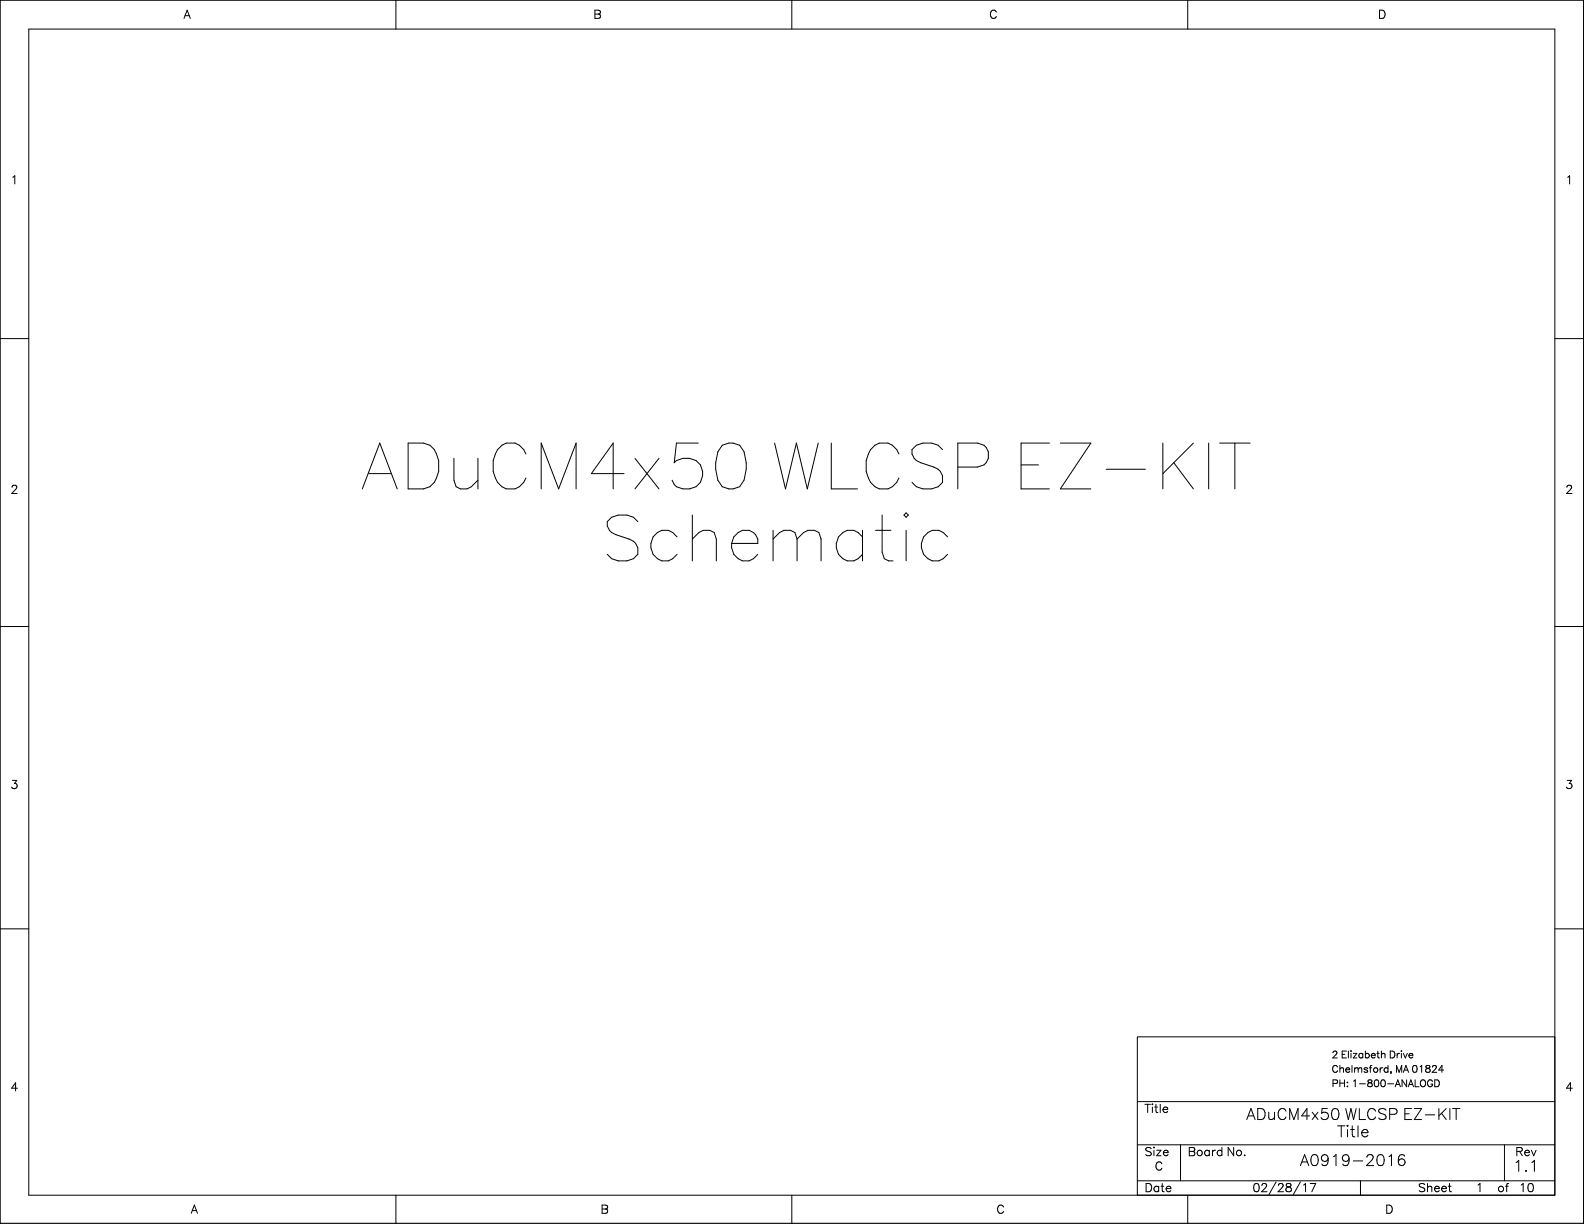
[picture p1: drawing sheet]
<svg xmlns="http://www.w3.org/2000/svg" width="559mm" height="432mm" viewBox="0 0 559 432" stroke-linecap="round" stroke-linejoin="round" font-family="sans-serif">
<defs><g id="words">
<g font-size="25">
<text x="127" y="168.5">ADu</text>
<text x="171.7" y="168.5">CM</text>
<text x="206.3" y="168.5">4</text>
<text x="221.7" y="168.5">x50 WLCS</text>
<text x="334.8" y="168.5">P EZ-KI</text>
<text x="429.5" y="168.5">T</text>
<text x="211.9" y="193.9">S</text>
<text x="227.3" y="193.9">ch</text>
<text x="255.8" y="193.9">em</text>
<text x="292.7" y="193.9">a</text>
<text x="307.3" y="193.9">t</text>
<text x="316.6" y="193.9">i</text>
<text x="322.7" y="193.9">c</text>
</g>
<g font-size="6">
<text x="439.6" y="393.9">ADu</text>
<text x="450.4" y="393.9">CM</text>
<text x="458.7" y="393.9">4</text>
<text x="462.4" y="393.9">x50 WLCSP EZ-KI</text>
<text x="512.2" y="393.9">T</text>
<text x="471.7" y="400">T</text>
<text x="474.6" y="400">i</text>
<text x="476.1" y="400">t</text>
<text x="478.3" y="400">l</text>
<text x="479.8" y="400">e</text>
<text x="458.6" y="410.1">A091</text>
<text x="473" y="410.1">9-201</text>
<text x="492.6" y="410.1">6</text>
<text x="533.7" y="412.2">1</text>
<text x="537.4" y="412.2">.1</text>
</g>
<g font-size="4.2">
<text x="64.8" y="5.7">A</text>
<text x="209.3" y="5.7">B</text>
<text x="349" y="5.7">C</text>
<text x="486.1" y="5.7">D</text>
<text x="3.7" y="64.1">1</text>
<text x="552.2" y="64.1">1</text>
<text x="3.7" y="173.3">2</text>
<text x="552.2" y="173.3">2</text>
<text x="3.7" y="277.5">3</text>
<text x="552.2" y="277.5">3</text>
<text x="3.7" y="384.1">4</text>
<text x="552.2" y="384.1">4</text>
<text x="403.8" y="391.7">T</text>
<text x="408.8" y="391.7">l</text>
<text x="409.9" y="391.7">e</text>
<text x="403.8" y="407">Size</text>
<text x="419" y="407">Board</text>
<text x="432.7" y="407">N</text>
<text x="435.8" y="407">o.</text>
<text x="534.5" y="407">Rev</text>
<text x="407.4" y="412">C</text>
<text x="403.8" y="419.7">Dat</text>
<text x="411" y="419.7">e</text>
<text x="441.9" y="419.7">02/28/1</text>
<text x="461.8" y="419.7">7</text>
<text x="500.3" y="419.7">Sheet</text>
<text x="520.6" y="419.7">1</text>
<text x="528.2" y="419.7">of</text>
<text x="535.8" y="419.7">1</text>
<text x="538.6" y="419.7">0</text>
<text x="67.3" y="427.3">A</text>
<text x="211.9" y="427.3">B</text>
<text x="351.5" y="427.3">C</text>
<text x="488.7" y="427.3">D</text>
</g>
<g font-size="3.5">
<text x="469.8" y="372.6">2 El</text>
<text x="469.8" y="377.6">Chel</text>
<text x="476.1" y="372.6">izabeth Drive</text>
<text x="477.4" y="377.6">msford</text>
<text x="490.1" y="377.6">, M</text>
<text x="495" y="377.6">A 01</text>
<text x="502.6" y="377.6">824</text>
<text x="469.8" y="382.7">PH</text>
<text x="474.8" y="382.7">: 1</text>
<text x="479.1" y="382.7">-800-AN</text>
<text x="496.7" y="382.7">ALOGD</text>
</g>
</g></defs>
<g fill="none" stroke="#000" stroke-width=".35">
<path d="M558.7 -.1v431.6h-558.7v-431.5M0 .1h558.7v431.7h-558.7zM10.2 10.3h538.3v411.3h-538.3zM139.7 .1v10.2M279.3 .1v10.2M419 .1v10.2M0 119.5h10.2M548.5 119.5h10.2M0 221h10.2M548.5 221h10.2M0 327.7h10.2M548.5 327.7h10.2"/>
<path d="M401.2 365.8h147.3v55.8h-147.3zM401.2 388.6h147.3M407.4 390.5h.9M401.2 403.9h147.3M401.2 416.6h147.3M416.5 403.9v12.7M450.2 417l-2.5 4.4M458.8 417l-2.5 4.4M480 416.6v5M530.7 403.9v12.7M139.7 421.6v10.2M279.3 421.6v10.2"/>
<path d="M419 421.6v10.2"/>
</g>
<use href="#words"/>
</svg>
